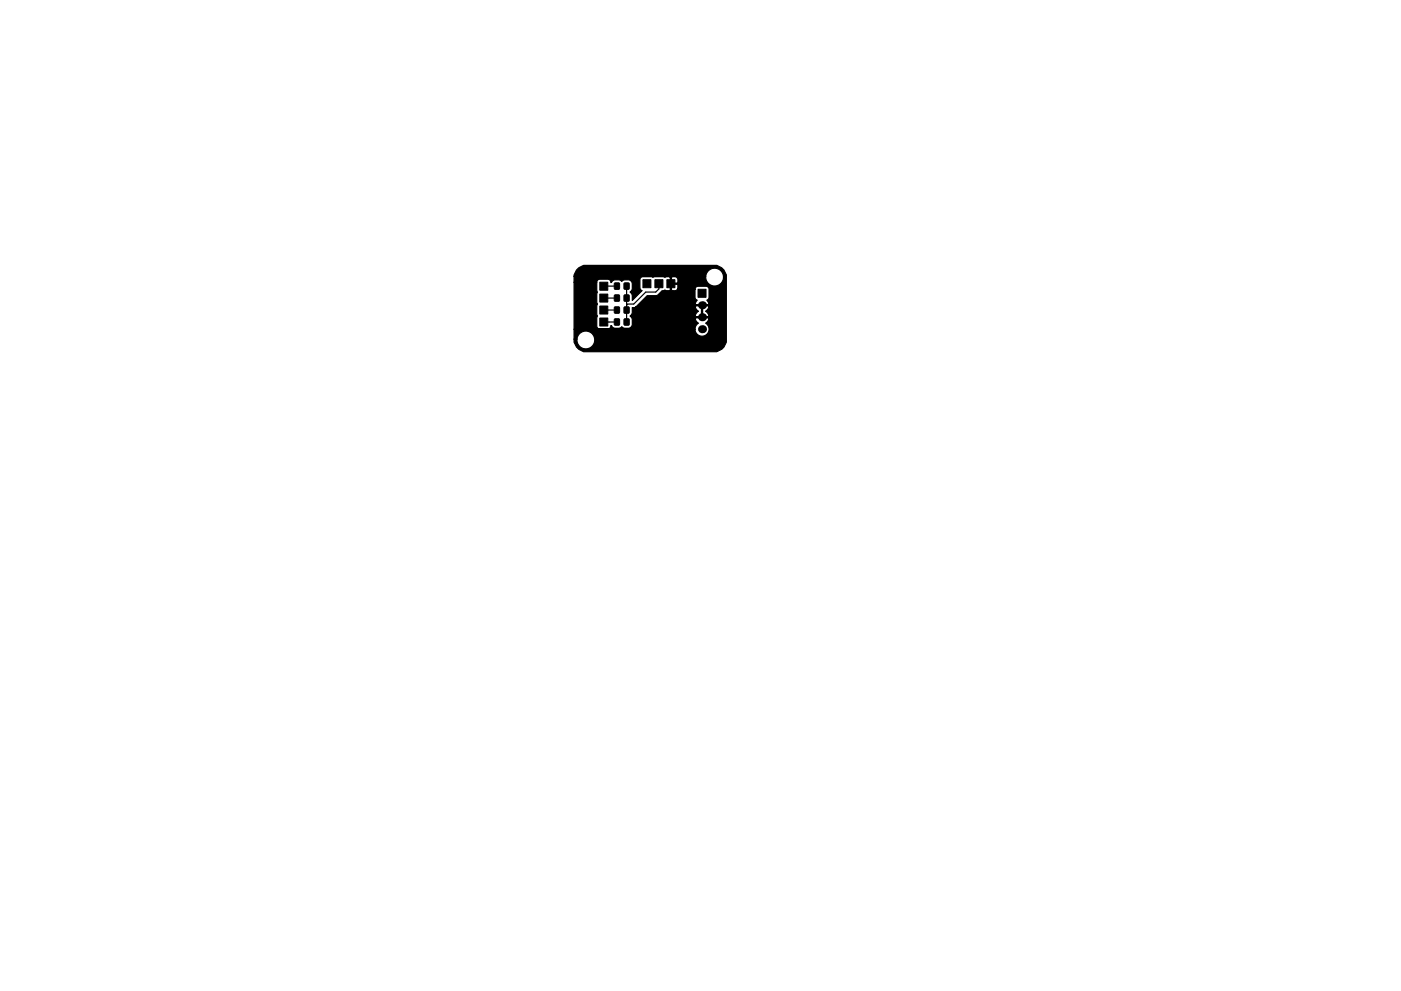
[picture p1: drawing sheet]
<svg xmlns="http://www.w3.org/2000/svg" width="297mm" height="210mm" viewBox="0 0 297 210" stroke-linecap="round" stroke-linejoin="round" font-family="sans-serif">
<g fill="#000" stroke="#000" stroke-width=".21">
<path d="M127.2 67.5h1.7v1.7h-1.7zM127.2 64.9h1.7v1.7h-1.7zM127.2 62.4h1.7v1.7h-1.7zM127.2 59.9h1.7v1.7h-1.7zM130.3 67.7h1v1.3l-1-.1zM130.3 65.2h1v1.2h-1zM130.3 62.6h1v1.3l-1-.1zM130.3 60.1h1v1.2h-1zM132.3 67.7h1.1l-.1 1.3-1-.1zM132.3 65.2h1.1l-.1 1.2h-1zM132.3 62.6h1.1l-.1 1.3-1-.1zM132.3 60.1h1.1l-.1 1.2h-1z"/>
<path d="M136.3 59.3h1.7v1.7h-1.7zM138.9 59.3h1.6v1.7h-1.6zM141.4 59.3h1.7v1.7h-1.7zM148 61.4h1.7v1.7h-1.7z"/>
<circle cx="135.4" cy="68.3" r=".4"/>
<circle cx="142.4" cy="69.2" r=".4"/>
</g>
<g fill="#000">
<circle cx="148.8" cy="64.8" r=".85"/>
<circle cx="148.8" cy="67.3" r=".85"/>
<circle cx="148.8" cy="69.8" r=".85"/>
</g>
<path d="M127.8 68.1l.2 .2h2.8M128 65.8h2.8M128 63.2h2.8M130.8 60.7h-2.8M132.9 60.7v7.6M139.7 60.2v1.1l-.7 .7h-2.1l-2.5 2.5h-1.3l-.2 .3" fill="none" stroke="#000" stroke-width=".25"/>
<path d="M122.7 56.8l1-.5h28.3a2.62 2.62 0 0 1 2 2.5v13.3a2.62 2.62 0 0 1-2 2.5h-28.3l-1-.5-.5-.5-.5-1v-.7h.6a1.89 1.89 0 0 0 2.6 2 1.89 1.89 0 0 0 .6-3.2 1.89 1.89 0 0 0-3.1 .9l-.1 .3h-.6v-2.1h25.7a1.49 1.49 0 0 0 2.2 1.3 1.49 1.49 0 0 0 0-2.5l.3-.3a.67 .67 0 0 0 .3-.9h-2.7l-.1 .3 .2 .4 .5 .5-.5 .4-.2 .8h-25.7v-9.9h4.8v1.7l.2 .4-.2 .4v1.7a.63 .63 0 0 1 0 .8v1.7l.2 .5-.2 .4v1.7a.64 .64 0 0 0 .7 .6h1.8a.65 .65 0 0 0 .5-.7l.8 .5h1l.5-.3 .6 .3 .8 .1a.89 .89 0 0 0 .9-.9l-.1-1.1-.4-.7 .4-.6 .1-1.1 .7-.2h12.6l.3 .7 .4 .2-.5 .5-.2 .4 .1 .3h1.2v-2.3h.3v2.3h1.2a.96 .96 0 0 0-.6-1.2l.3-.2a.67 .67 0 0 0 .3-.9h-2.7l-.1 .2h-12.6l2.4-2.4h2l1.2-1 .6-.2 1 .2 .1-.2v-1.2h.3v1.2l.1 .2h.7l.4-.3h3.8v1.8l.4 .5-.1 .1a.67 .67 0 0 0-.2 .8h2.7v-.3l-.3-.6 .4-.5v-1.8a.64 .64 0 0 0-.6-.7h-1.8l-.4 .2-.1 .5h-3.8l.1-.9-.1-.2h-1.5v-1.4h.3v1.2h1.2l.1-.2v-.6a.64 .64 0 0 0-.6-.6h-.6l-.1 .2-.4-.2-1 .2-.5-.2h-1.6a.63 .63 0 0 1-.9 0h-1.8l-.4 .3-.1 2.2 .4 .5-2 2-.1-1.1-.4-.7 .4-.6 .1-1a.89 .89 0 0 0-.9-.9h-.8l-.6 .3-.5-.3h-1l-.8 .5a.64 .64 0 0 0-.6-.7l-1.9 .1-.3 .1-.2 .5h-4.8v-1.3h27.9a1.89 1.89 0 0 0 2.6 2 1.89 1.89 0 0 0 .6-3.2 1.89 1.89 0 0 0-3.1 .8l-.1 .4h-27.9l.5-1.3z" fill="#000" stroke="#000" stroke-width=".25"/>
</svg>
